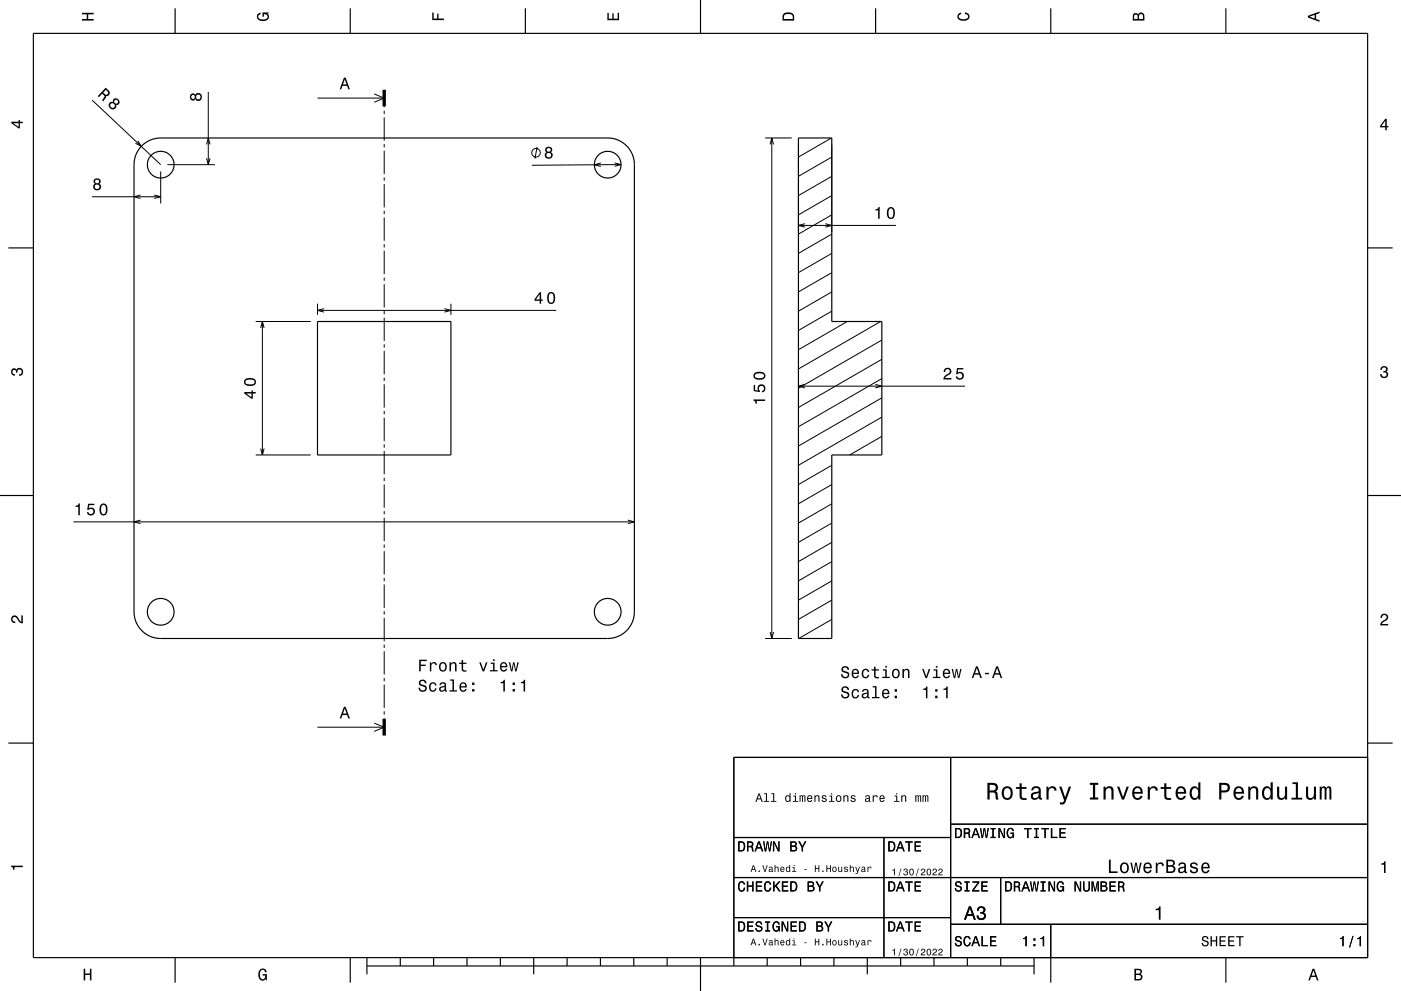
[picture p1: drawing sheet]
<svg xmlns="http://www.w3.org/2000/svg" width="420mm" height="297mm" viewBox="0 0 420 297" stroke-linecap="round" stroke-linejoin="round" font-family="sans-serif">
<g fill="none" stroke="#000" stroke-width=".3">
<path d="M27.6 30l20.6 19.4M62.4 27.5v21.9M95.2 29.4h20M112.2 28.2l3 1.2-3 1.2M115.2 31.9v.3M115.2 33.2v1M115.2 35.2v7M27.6 59h20.6M41.3 42.2l1.1 1.7-1.8-1M42.1 58.4l-1.9 .6 1.9 .5M46.2 58.4l2 .6-2 .5M48.2 51.4v9.6"/>
<path d="M50.2 49.4h14.2M61.9 47.4l.5 2 .6-2M61.9 43.3l.5-1.9 .6 1.9M115.2 43.2v1M115.2 45.2v7M115.2 53.2v1M115.2 55.2v7M161 44l-.6 3.5M180.1 48.9l-1.9 .5 1.9 .5M184.2 48.8l2 .5-1.9 .6M186.2 49.3l-26.8 .2M229.4 41.4h8"/>
<path d="M230.9 43.3l.5-1.9 .5 1.9M231.4 41.4v150M239.4 43.4v26.2M249.3 41.4l-9.9 5.7M249.4 58.6l-10 5.8M249.4 52.8l-10 5.8M249.4 47.1l-10 5.7M249.4 43.4v26.2M115.2 63.2v1M115.2 65.2v7M115.2 73.2v1M115.2 75.2v7"/>
<path d="M239.4 67.6h29.2M241.3 67l-1.9 .6 1.9 .5M247.4 67l2 .6-2 .5M249.4 75.9l-10 5.8M249.4 70.2l-10 5.7M249.4 64.4l-10 5.8M76.7 96.4h16.5M78.1 98.3l.6-1.9 .5 1.9M78.7 96.4v40M95.2 91v3.4M95.2 93h71.5M97.1 92.5l-1.9 .5 1.9 .5"/>
<path d="M115.2 83.2v1M115.2 85.2v7M115.2 93.2v1M115.2 95.2v7M133.2 92.5l2 .5-2 .5M135.2 91v3.4M249.4 93.3l-10 5.7M249.4 87.5l-10 5.8M249.4 81.7l-10 5.8M254 96.4l-14.6 8.4M264 96.4l-24.6 14.2M115.2 103.2v1"/>
<path d="M115.2 105.2v7M115.2 113.2v1M115.2 115.2v7M239.4 115.7h49.9M241.3 115.2l-1.9 .5 1.9 .5M262.4 115.2l2 .5-2 .5M264.4 119.2l-25 14.5M264.4 113.5l-25 14.4M264.4 107.7l-25 14.4M264.4 101.9l-25 14.5M76.7 136.4h16.5M78.1 134.4l.6 2 .5-2"/>
<path d="M115.2 123.2v1M115.2 125.2v7M115.2 133.2v1M115.2 135.2v7M249.4 139.4l-10 5.8M264.4 130.8l-9.7 5.6M264.4 125l-25 14.4M22 156.4h168.2M42.1 155.9l-1.9 .5 1.9 .5M115.2 143.2v1M115.2 145.2v7M115.2 153.2v1"/>
<path d="M115.2 155.2v7M188.2 155.9l2 .5-2 .5M249.4 156.8l-10 5.7M249.4 151l-10 5.8M249.4 145.2l-10 5.8M115.2 163.2v1M115.2 165.2v7M115.2 173.2v1M115.2 175.2v7M249.4 179.9l-10 5.7M249.4 174.1l-10 5.8M249.4 168.3l-10 5.8"/>
<path d="M249.4 162.5l-10 5.8M115.2 183.2v1M115.2 185.2v7M115.2 193.2v1M115.2 195.2v7M229.4 191.4h8M230.9 189.4l.5 2 .5-2M249.4 185.6l-9.9 5.8M95.2 217.9h20M112.2 216.7l3 1.2-3 1.3M115.2 203.2v1M115.2 205.2v7"/>
<path d="M115.2 213.2v1M115.2 215.2v.2"/>
<circle cx="160.7" cy="45.8" r="1.28"/>
</g>
<g fill="none" stroke="#000" stroke-width=".35">
<path d="M10 10h400v277h-400zM52.5 2.5v7.5M105 2.5v7.5M157.5 2.5v7.5M210 0v10M262.5 2.5v7.5M315 2.5v7.5M367.5 2.5v7.5M42.5 43.7a8 8 0 0 1 5.7-2.3h134a8 8 0 0 1 8 8v134a8 8 0 0 1-8 8h-134a8 8 0 0 1-8-8v-134a8 8 0 0 1 2.3-5.7zM239.4 41.4h10v55h15v40h-15v55h-10zM2.5 74.3h7.5M410 74.3h7.5"/>
<path d="M95.2 96.4h40v40h-40zM0 148.5h10M410 148.5h10M2.5 222.7h7.5M285 227v60M410 222.7h7.5M410 227h-190v62.5M220 251h65M265 251v36M285 247h125M220 275h65M220 263h190"/>
<path d="M285 277h125M300 263v14M315 277v17.5M52.5 287v7.5M105 287v7.5M110 289.5h200M110 287v5M120 287v2.5M130 287v2.5M140 287v2.5M150 287v2.5M160 287v5"/>
<path d="M170 287v2.5M180 287v2.5M190 287v2.5M200 287v2.5M210 287v10M230 287v2.5M240 287v2.5M250 287v2.5M260 287v5M270 287v2.5M280 287v2.5M290 287v2.5"/>
<path d="M300 287v2.5M310 287v5M367.5 287v7.5"/>
<circle cx="48.2" cy="49.4" r="4"/>
<circle cx="182.2" cy="49.4" r="4"/>
<circle cx="48.2" cy="183.4" r="4"/>
<circle cx="182.2" cy="183.4" r="4"/>
</g>
<path d="M115.2 26.9v5M115.2 215.4v5" fill="none" stroke="#000" stroke-width="1" stroke-linecap="butt"/>
<g fill="#000">
<path d="M24.6 3.8h3.5v.5h-1.7v1.4h1.7v.5h-3.5v-.5h1.4v-1.4h-1.4z" fill-rule="evenodd"/>
<path d="M77.3 4.2l.8-.4v.5l-.3 .1a.68 .68 0 0 0-.4 .6 .68 .68 0 0 0 .4 .6 1.68 1.68 0 0 0 2.4-.6 .93 .93 0 0 0-1.1-.8v.8h-.4v-1.3h1.9v.3l-.5 .1 .4 .4a1.19 1.19 0 0 1-.9 1.7 1.9 1.9 0 0 1-2.6-1.3z" fill-rule="evenodd"/>
<path d="M129.6 3.8h.4v1.8h1.1v-1.5h.4v1.5h1.6v.4h-3.5z" fill-rule="evenodd"/>
<path d="M182.1 3.9h.4v1.7h1.1v-1.6h.4v1.6h1.2v-1.8h.4v2.3h-3.5z" fill-rule="evenodd"/>
<path d="M235 4a2.21 2.21 0 0 0-.4 2.2h3.5v-1.2a1.92 1.92 0 0 0-3.1-1zM235.3 4.4l.4-.2a1.45 1.45 0 0 1 2 .8v.7h-2.7l.1-1z" fill-rule="evenodd"/>
<path d="M287.3 4.2l.8-.4v.4l-.3 .1a.66 .66 0 0 0-.4 .6 .66 .66 0 0 0 .4 .6 1.69 1.69 0 0 0 2.5-.5 .9 .9 0 0 0-1-.8v-.5a1.24 1.24 0 0 1 1.4 1.1 1.24 1.24 0 0 1-1.1 1.4 1.93 1.93 0 0 1-2.6-1.2z" fill-rule="evenodd"/>
<path d="M339.8 4.2l-.2 2h3.5v-1.4a.98 .98 0 0 0-.7-1 .98 .98 0 0 0-1.2 .6 .84 .84 0 0 0-1.4-.2zM340.1 4.5l.4-.1 .4 .1 .1 1.2h-1zM341.6 4.4l.4-.2a.58 .58 0 0 1 .7 .7v.8h-1.2z" fill-rule="evenodd"/>
<path d="M392.1 4.7v.6l3.5 1.2v-.4l-1-.4v-1.4l1-.4v-.4zM392.6 5l1.5-.5v1z" fill-rule="evenodd"/>
<path d="M3.4 36.5v.4l2.1 1.6h.5v-1.6h.8v-.4h-.8v-.5h-.4v.5zM4 36.9h1.6v1.1z" fill-rule="evenodd"/>
<path d="M31.7 26.3l-2.4 2.5 .3 .3 1-1 .4 .3 .3 .7-.7 1 .4 .3 .8-1.2-.1-.4a.97 .97 0 0 0 1.1-.5 .97 .97 0 0 0-.3-1.2zM31.7 26.9l.4 .4a.6 .6 0 0 1 .2 .9 .6 .6 0 0 1-1-.1l-.4-.3z" fill-rule="evenodd"/>
<path d="M32.9 30.8a1.17 1.17 0 0 0 .4 2 1.17 1.17 0 0 0 1.5-1.4 .95 .95 0 0 0 1.1-.8 .95 .95 0 0 0-.8-1.1 .84 .84 0 0 0-1 .1 .84 .84 0 0 0-.2 1l-.6-.1zM33 31.6a.71 .71 0 0 1 1.4 0 .71 .71 0 0 1-1.4 0zM34.2 30.5a.6 .6 0 0 1 1.2 0 .6 .6 0 0 1-1.2 0z" fill-rule="evenodd"/>
<path d="M57.2 28.3a1 1 0 0 0-.1 1.5 1 1 0 0 0 1.5-.1 1.09 1.09 0 0 0 1.6 .2 1.09 1.09 0 0 0 0-1.7 1.09 1.09 0 0 0-1.6 .2l-.8-.4zM58.8 29.1a.71 .71 0 0 1 1.4 0 .71 .71 0 0 1-1.4 0zM57.3 29.1a.6 .6 0 0 1 1.2 0 .6 .6 0 0 1-1.2 0z" fill-rule="evenodd"/>
<path d="M103.1 23.3l-1.3 3.5h.5l.4-1.1h1.4l.3 1.1h.5l-1.3-3.5zM103.4 23.8l.5 1.5h-1.1z" fill-rule="evenodd"/>
<path d="M415.3 35.6l-1.6 2.1v.5h1.6v.8h.4v-.8h.5v-.4h-.5v-2.2zM415.3 36.2v1.6h-1.1z" fill-rule="evenodd"/>
<path d="M28.3 53.7l-.2 .3a.8 .8 0 0 0 .4 1.1 1.09 1.09 0 0 0-.2 1.6 1.09 1.09 0 0 0 1.6 0 1.09 1.09 0 0 0-.2-1.6 .95 .95 0 0 0 .3-1.4 .95 .95 0 0 0-1.3-.2zM28.4 56a.71 .71 0 0 1 1.4 0 .71 .71 0 0 1-1.4 0zM28.5 54.4a.6 .6 0 0 1 1.2 0 .6 .6 0 0 1-1.2 0z" fill-rule="evenodd"/>
<path d="M163.7 44.2l-.2 .3a.8 .8 0 0 0 .4 1.1 1.09 1.09 0 0 0-.2 1.6 1.09 1.09 0 0 0 1.6 0 1.09 1.09 0 0 0-.2-1.6 .95 .95 0 0 0 .3-1.4 .95 .95 0 0 0-1.4-.2zM163.8 46.5a.71 .71 0 0 1 1.4 0 .71 .71 0 0 1-1.4 0zM163.9 44.9a.6 .6 0 0 1 1.2 0 .6 .6 0 0 1-1.2 0z" fill-rule="evenodd"/>
<path d="M262.4 62.7v.4h.9v2.5h.4v-3.6h-.3a.77 .77 0 0 1-1 .7zM266.2 62.5a2.02 2.02 0 0 0 .9 3.2 2.03 2.03 0 0 0 .9-3.2 1.1 1.1 0 0 0-1.8 0zM266.7 62.5h.7a2.37 2.37 0 0 1 0 2.7h-.7a2.38 2.38 0 0 1 0-2.7z" fill-rule="evenodd"/>
<path d="M161.8 87.6l-1.6 2.1v.5h1.6v.8h.4v-.8h.5v-.5h-.5v-2.1zM161.8 88.2v1.5h-1.1zM164.3 88a2.02 2.02 0 0 0 .9 3.1 2.03 2.03 0 0 0 .9-3.1 1.1 1.1 0 0 0-1.8 0zM164.9 88h.7a2.37 2.37 0 0 1 0 2.6h-.7a2.38 2.38 0 0 1 0-2.6z" fill-rule="evenodd"/>
<path d="M3.6 110.6a.86 .86 0 0 1 1.4 .2 1.12 1.12 0 0 1 1.5-.4 1.12 1.12 0 0 1 .3 1.6l-.5 .6-.6 .1v-.5a.72 .72 0 0 0 .9-.6 .72 .72 0 0 0-.8-.8 .72 .72 0 0 0-.6 .9h-.4a.62 .62 0 0 0-.4-.8 .62 .62 0 0 0-.8 .5 .62 .62 0 0 0 .5 .7h.4l-.1 .5a1.17 1.17 0 0 1-1-.7 1.17 1.17 0 0 1 .2-1.3z" fill-rule="evenodd"/>
<path d="M73.2 117.5v.4l2.1 1.6h.5v-1.6h.9v-.4h-.9v-.5h-.4v.5zM73.8 117.9h1.6v1.2zM73.6 113.6a1.13 1.13 0 0 0-.4 1.2 1.13 1.13 0 0 0 1 .8 1.9 1.9 0 0 0 2.6-1.1 2.03 2.03 0 0 0-3.2-.9zM73.6 114.2a2.37 2.37 0 0 1 2.7 0v.6a2.37 2.37 0 0 1-2.7 0z" fill-rule="evenodd"/>
<path d="M283.2 110.5l-.3 1h.5a.7 .7 0 0 1 .5-.9 .7 .7 0 0 1 .8 .5 .7 .7 0 0 1-.5 .9l-.3 .2a1.63 1.63 0 0 0-1.1 1.5h2.4v-.4h-1.9l.9-.8a1.17 1.17 0 0 0 .9-1.7 1.17 1.17 0 0 0-1.9-.3zM286.9 110.3l-.3 1.9h.4a.8 .8 0 0 1 1.3-.3 .8 .8 0 0 1-.1 1.3 .8 .8 0 0 1-1.2-.4h-.5a1.21 1.21 0 0 0 1.5 1.1 1.21 1.21 0 0 0 .9-1.7 1.21 1.21 0 0 0-1.8-.5l.1-1h1.6v-.4z" fill-rule="evenodd"/>
<path d="M414.1 110a1.01 1.01 0 0 1 1.5-.2 1.01 1.01 0 0 1 0 1.6 1.12 1.12 0 0 1 .4 1.5 1.12 1.12 0 0 1-1.6 .3l-.6-.5-.1-.6h.5a.72 .72 0 0 0 .7 .9 .72 .72 0 0 0 .7-.8 .72 .72 0 0 0-.9-.6v-.4a.62 .62 0 0 0 .8-.4 .62 .62 0 0 0-.5-.8 .62 .62 0 0 0-.7 .5v.4h-.5z" fill-rule="evenodd"/>
<path d="M225.9 119.7v.4a.77 .77 0 0 1 .6 .9h.4v-.8h2.5v-.5zM226 115.4v1.8l1.8 .3v-.4a.8 .8 0 0 1-.2-1.2 .8 .8 0 0 1 1.2 0 .8 .8 0 0 1-.3 1.2v.5a1.21 1.21 0 0 0 1-1.5 1.21 1.21 0 0 0-1.6-.8 1.21 1.21 0 0 0-.6 1.7l-.9-.1v-1.5zM226.3 111.7a1.13 1.13 0 0 0-.4 1.2 1.13 1.13 0 0 0 1 .9 1.9 1.9 0 0 0 2.6-1.2 2.04 2.04 0 0 0-3.2-.9zM226.4 112.3a2.38 2.38 0 0 1 2.6 0v.7a2.38 2.38 0 0 1-2.6 0z" fill-rule="evenodd"/>
<path d="M22.6 151.5v.4h.9v2.5h.4v-3.5h-.3a.77 .77 0 0 1-1 .6zM26.4 151l-.3 1.8h.4a.8 .8 0 0 1 1.3-.2 .8 .8 0 0 1-.1 1.3 .8 .8 0 0 1-1.2-.4h-.5a1.21 1.21 0 0 0 1.5 1 1.21 1.21 0 0 0 .9-1.6 1.21 1.21 0 0 0-1.8-.6l.2-.9h1.5v-.4zM30.1 151.3a2.02 2.02 0 0 0 .9 3.2 2.03 2.03 0 0 0 .9-3.2 1.11 1.11 0 0 0-1.8 0zM30.7 151.4h.7a2.37 2.37 0 0 1 0 2.6h-.7a2.37 2.37 0 0 1 0-2.6z" fill-rule="evenodd"/>
<path d="M3.6 184.7a1.22 1.22 0 0 1 2 .8l.8 .8v-1.9h.4v2.4a2.76 2.76 0 0 1-2-1.8 .69 .69 0 0 0-1.1 .5 .69 .69 0 0 0 .9 .8v.4a1.19 1.19 0 0 1-1.2-.6 1.19 1.19 0 0 1 .2-1.4z" fill-rule="evenodd"/>
<path d="M414.2 184.2a1.18 1.18 0 0 1 1.9 .3 1.18 1.18 0 0 1-1 1.7l-.8 .8h1.9v.4h-2.4a2.76 2.76 0 0 1 1.8-2 .69 .69 0 0 0-.5-1.1 .69 .69 0 0 0-.8 .9h-.4z" fill-rule="evenodd"/>
<path d="M103.1 211.8l-1.3 3.5h.5l.4-1h1.4l.3 1h.5l-1.3-3.5zM103.4 212.3l.5 1.6h-1.1z" fill-rule="evenodd"/>
<path d="M125.7 197.7v3.5h.4v-1.6h1.5v-.4h-1.5v-1.1h1.8v-.4zM128.9 198.5v2.7h.4v-1.5a.66 .66 0 0 1 .4-.8 .66 .66 0 0 1 .8 .2v.2h.5a.9 .9 0 0 0-.7-.9 .9 .9 0 0 0-1 .5v-.4zM131.9 198.8a1.45 1.45 0 0 0-.2 1.7 1.45 1.45 0 0 0 1.6 .7 1.45 1.45 0 0 0 .6-1.8 1.45 1.45 0 0 0-1.6-.9zM132.2 199.1a.67 .67 0 0 1 .7-.3 .67 .67 0 0 1 .5 .6 .93 .93 0 0 1 .1 1.1 .93 .93 0 0 1-1 .3 1.37 1.37 0 0 1-.3-1.7zM134.8 198.5v2.7h.4v-1.6a.63 .63 0 0 1 .4-.7 .63 .63 0 0 1 .8 .3v2h.5v-1.8a.89 .89 0 0 0-.7-1 .89 .89 0 0 0-1 .5v-.4zM138.4 197.8v.8h-.8v.4h.8v1.8a1.05 1.05 0 0 0 1.5 .5v-.4a.68 .68 0 0 1-1-.4l-.1-1.5h1.1v-.4h-1.1v-.8zM143.7 198.5l1 2.7h.5l.9-2.7h-.4l-.8 2.2-.8-2.2zM147.1 198.6v.4h.7v1.8h-.9v.4h2.3v-.4h-.9v-2.2zM147.8 197.6v.5h.5v-.5zM150.2 198.8a1.45 1.45 0 0 0-.3 1.6 1.45 1.45 0 0 0 1.5 .8l.7-.8h-.5l-.6 .5a.76 .76 0 0 1-.7-.9h1.8a1.16 1.16 0 0 0-.5-1.4 1.16 1.16 0 0 0-1.4 .2zM150.5 199l.2-.1a.67 .67 0 0 1 .7 0 .67 .67 0 0 1 .2 .7h-1.3zM152.5 198.5l.7 2.7h.4l.4-2.3 .4 2.3h.4l.7-2.7h-.4l-.5 2.3-.4-2.3h-.4l-.4 2.3-.4-2.3z" fill-rule="evenodd"/>
<path d="M125.9 204a.96 .96 0 0 0-.3 1 .96 .96 0 0 0 .9 .6l.4 .2a.64 .64 0 0 1 .5 .9 .64 .64 0 0 1-1 .2l-.5-.8h-.5a1.21 1.21 0 0 0 1.5 1.3 1.21 1.21 0 0 0 .8-1.8l-1.2-.4a.62 .62 0 0 1-.2-1.1 .62 .62 0 0 1 1 .4l.1 .3h.5a1.19 1.19 0 0 0-.8-1.1 1.19 1.19 0 0 0-1.2 .3zM128.9 204.8a1.45 1.45 0 0 0-.2 1.7 1.45 1.45 0 0 0 1.5 .8l.6-.6 .1-.4h-.5l-.4 .6a1.02 1.02 0 0 1-.9-1 1.02 1.02 0 0 1 .9-1l.4 .5h.5a1.09 1.09 0 0 0-.8-.9 1.09 1.09 0 0 0-1.2 .3zM132 204.7l-.2 .6h.4a.55 .55 0 0 1 .6-.5 .55 .55 0 0 1 .4 .8h-.2a.91 .91 0 0 0-1.3 .6 .91 .91 0 0 0 .7 1.1l.9-.4 .1 .3 .6 .1v-.4h-.2l-.1-1.6a1.02 1.02 0 0 0-1.7-.6zM132.2 206.2l1.1-.3a.77 .77 0 0 1-.2 .9 .77 .77 0 0 1-.9 0zM134.9 203.6v.4h.7v2.9h-.9v.4h2.3v-.4h-.9v-3.3zM138 204.8a1.45 1.45 0 0 0-.2 1.7 1.45 1.45 0 0 0 1.4 .8l.7-.8h-.4l-.6 .5a.76 .76 0 0 1-.7-1h1.8a1.16 1.16 0 0 0-.5-1.3 1.16 1.16 0 0 0-1.5 .1zM138.4 205.1l.2-.2a.67 .67 0 0 1 .7 .1 .67 .67 0 0 1 .2 .7h-1.3zM141.5 206.5v.8h.7v-.8zM141.5 204.5v.8h.7v-.8z" fill-rule="evenodd"/>
<path d="M150.1 204.4v.4h.8v2.5h.5v-3.6h-.4a.77 .77 0 0 1-.9 .7zM153.7 206.5v.8h.7v-.8zM153.7 204.5v.8h.7v-.8zM156.2 204.4v.4h.8v2.5h.4v-3.6h-.3a.77 .77 0 0 1-.9 .7z" fill-rule="evenodd"/>
<path d="M252.5 199.9a1.09 1.09 0 0 0-.1 1.3 1.09 1.09 0 0 0 1.2 .5 .64 .64 0 0 1 .5 .9 .64 .64 0 0 1-1 .2l-.5-.7h-.5a1.21 1.21 0 0 0 1.5 1.2 1.21 1.21 0 0 0 .7-1.8l-.8-.3a.71 .71 0 0 1-.8-.6 .7 .7 0 0 1 .8-.6 .7 .7 0 0 1 .6 .8l.4-.1a1.19 1.19 0 0 0-.7-1 1.19 1.19 0 0 0-1.3 .2zM255.6 200.8a1.45 1.45 0 0 0-.3 1.6 1.45 1.45 0 0 0 1.5 .8l.7-.8h-.4l-.6 .5a.76 .76 0 0 1-.7-.9h1.7a1.16 1.16 0 0 0-.5-1.4 1.16 1.16 0 0 0-1.4 .2zM256 201l.2-.1a.66 .66 0 0 1 .7 0 .66 .66 0 0 1 .2 .7h-1.3zM258.6 200.8a1.45 1.45 0 0 0-.2 1.7 1.45 1.45 0 0 0 1.5 .7l.6-.5 .1-.5h-.4l-.5 .7a1.01 1.01 0 0 1-.9-1.1 1.01 1.01 0 0 1 1-1l.3 .6h.5a1.09 1.09 0 0 0-.8-1 1.09 1.09 0 0 0-1.2 .4zM262 199.8v.8h-.7v.4h.7l.1 1.8a1.05 1.05 0 0 0 1.4 .5v-.4a.68 .68 0 0 1-1-.4v-1.5h1v-.4h-1v-.8zM264.7 200.6v.4h.7v1.8h-.9v.4h2.3v-.4h-1v-2.2zM265.4 199.6v.5h.5v-.5zM267.7 200.8a1.45 1.45 0 0 0-.2 1.7 1.45 1.45 0 0 0 1.5 .7 1.45 1.45 0 0 0 .7-1.8 1.45 1.45 0 0 0-1.6-.9zM268 201.1a.67 .67 0 0 1 .7-.3 .67 .67 0 0 1 .5 .6 .93 .93 0 0 1 0 1.1 .93 .93 0 0 1-.9 .3 1.37 1.37 0 0 1-.3-1.7zM270.6 200.5v2.7h.4v-1.6a.63 .63 0 0 1 .4-.7 .63 .63 0 0 1 .8 .3v2h.5v-1.8a.89 .89 0 0 0-.7-1 .89 .89 0 0 0-1 .5v-.4zM276.4 200.5l1 2.7h.5l1-2.7h-.5l-.7 2.2-.8-2.2zM279.9 200.6v.4h.7v1.8h-.9v.4h2.2v-.4h-.9v-2.2zM280.6 199.6v.5h.4v-.5zM282.9 200.8a1.45 1.45 0 0 0-.2 1.6 1.45 1.45 0 0 0 1.4 .8l.7-.8h-.4l-.6 .5a.76 .76 0 0 1-.7-.9h1.8a1.17 1.17 0 0 0-.5-1.4 1.17 1.17 0 0 0-1.5 .2zM283.3 201l.2-.1a.67 .67 0 0 1 .7 0 .67 .67 0 0 1 .2 .7h-1.3zM285.3 200.5l.6 2.7h.5l.4-2.3 .4 2.3h.4l.7-2.7h-.5l-.4 2.3-.4-2.3h-.4l-.4 2.3-.5-2.3zM292.6 199.7l-1.3 3.5h.5l.3-1h1.4l.4 1h.5l-1.3-3.5zM292.8 200.2l.6 1.6h-1.1zM295.3 201.7v.4h1.2v-.4zM298.7 199.7l-1.3 3.5h.5l.3-1h1.4l.4 1h.5l-1.3-3.5zM298.9 200.2l.6 1.6h-1.1z" fill-rule="evenodd"/>
<path d="M252.5 206a1.09 1.09 0 0 0-.1 1.3 1.09 1.09 0 0 0 1.2 .5 .64 .64 0 0 1 .5 .9 .64 .64 0 0 1-1 .2l-.5-.8h-.5a1.21 1.21 0 0 0 1.5 1.3 1.21 1.21 0 0 0 .7-1.8l-1.1-.4a.62 .62 0 0 1-.2-1.1 .62 .62 0 0 1 1 .4l.1 .3h.4a1.19 1.19 0 0 0-.7-1.1 1.19 1.19 0 0 0-1.3 .3zM255.6 206.8a1.45 1.45 0 0 0-.2 1.7 1.45 1.45 0 0 0 1.5 .8l.5-.6 .1-.4h-.4l-.4 .6a1.01 1.01 0 0 1-1-1 1.01 1.01 0 0 1 1-1l.4 .5h.4a1.09 1.09 0 0 0-.7-.9 1.09 1.09 0 0 0-1.2 .3zM258.7 206.7l-.3 .6h.4a.55 .55 0 0 1 .7-.5 .55 .55 0 0 1 .4 .8h-.2a.91 .91 0 0 0-1.3 .6 .91 .91 0 0 0 .7 1.1l.9-.4 .1 .3 .6 .1v-.4h-.3v-1.6a1.02 1.02 0 0 0-1.7-.6zM258.9 208.2l1.1-.3a.77 .77 0 0 1-.2 .9 .77 .77 0 0 1-.9 0zM261.6 205.6v.4h.7v2.9h-.9v.4h2.3v-.4h-.9v-3.3zM264.7 206.8a1.46 1.46 0 0 0-.2 1.7 1.46 1.46 0 0 0 1.4 .8l.7-.8h-.4l-.6 .5a.76 .76 0 0 1-.7-1h1.7a1.17 1.17 0 0 0-.4-1.3 1.17 1.17 0 0 0-1.5 .1zM265.1 207.1l.2-.2a.66 .66 0 0 1 .7 .1 .66 .66 0 0 1 .2 .7h-1.3zM268.2 208.5v.8h.7v-.8zM268.2 206.5v.8h.7v-.8z" fill-rule="evenodd"/>
<path d="M276.8 206.4v.4h.8v2.5h.4v-3.6h-.3a.77 .77 0 0 1-.9 .7zM280.4 208.5v.8h.7v-.8zM280.4 206.5v.8h.7v-.8zM282.8 206.4v.4h.9v2.5h.4v-3.6h-.3a.77 .77 0 0 1-1 .7z" fill-rule="evenodd"/>
<path d="M296 234.6v5h.7v-2.1a1.55 1.55 0 0 1 1.7 .4l.2 1.7h.8l-.4-2.1-.5-.3a1.38 1.38 0 0 0 .6-1.6 1.38 1.38 0 0 0-1.4-1zM296.7 235.2a1.55 1.55 0 0 1 1.7 .5 .86 .86 0 0 1 0 .9 .86 .86 0 0 1-.9 .3h-.8zM300.7 236.2a2.18 2.18 0 0 0 1.3 3.6 2.12 2.12 0 0 0 1.6-2.1 2.12 2.12 0 0 0-1.6-2.1l-.7 .2zM301.2 236.6a.96 .96 0 0 1 1-.4 .96 .96 0 0 1 .7 .8 1.59 1.59 0 0 1-.9 2.2 1.67 1.67 0 0 1-.8-2.6zM305.7 234.7v1.2h-1.1v.5h1.1v2.6a1.49 1.49 0 0 0 2 .7v-.5a.98 .98 0 0 1-1.4-.5v-2.3h1.4v-.5h-1.4v-1.2zM309.6 235.9l-.4 1h.5a.79 .79 0 0 1 1-.8 .79 .79 0 0 1 .5 1.1l-.2 .1a1.43 1.43 0 0 0-1.5 .3 1.43 1.43 0 0 0-.4 1.5 1.33 1.33 0 0 0 2.3 0l.2 .5h.8v-.5h-.4v-2.3a1.45 1.45 0 0 0-1-1.2 1.45 1.45 0 0 0-1.4 .3zM309.8 238.1l1.6-.4a1.1 1.1 0 0 1-.3 1.2 1.1 1.1 0 0 1-1.3 .1l-.1-.5zM313.7 235.8v3.8h.7v-2.2a.95 .95 0 0 1 .5-1.1 .95 .95 0 0 1 1.2 .3v.4h.6a1.28 1.28 0 0 0-.9-1.4 1.28 1.28 0 0 0-1.5 .8v-.6zM317.5 235.8l1.5 4-.3 .6h-1v.7a1.27 1.27 0 0 0 1.8-1l1.6-4.3h-.7l-1.1 3.1-1.1-3.1zM326.7 234.6v.6h1v3.8h-1v.6h2.5v-.6h-.9v-3.8h.9v-.6zM330.8 235.8v3.8h.7v-2.2a.91 .91 0 0 1 .5-1.1 .91 .91 0 0 1 1.2 .5v2.8h.6v-2.5a1.27 1.27 0 0 0-.8-1.4 1.27 1.27 0 0 0-1.6 .6v-.5zM334.9 235.8l1.4 3.8h.7l1.4-3.8h-.6l-1.1 3.1-1.1-3.1zM339.8 236.2a2.2 2.2 0 0 0 1.2 3.6 1.51 1.51 0 0 0 1.5-1.3h-.6l-.3 .5-.5 .2a1.08 1.08 0 0 1-1-1.3h2.5a1.66 1.66 0 0 0-.7-2 1.66 1.66 0 0 0-2.1 .3zM340.3 236.5a.94 .94 0 0 1 1.2-.2 .94 .94 0 0 1 .4 1h-1.8zM344.1 235.8v3.8h.6v-2.2a.95 .95 0 0 1 .5-1.1 .95 .95 0 0 1 1.2 .3l.1 .4h.6a1.28 1.28 0 0 0-1-1.4 1.28 1.28 0 0 0-1.4 .8v-.6zM349 234.7v1.2h-1.1v.5h1.1l.1 2.6a1.49 1.49 0 0 0 2 .7v-.5a.97 .97 0 0 1-1.4-.5v-2.3h1.4v-.5h-1.4v-1.2zM352.8 236.2a2.2 2.2 0 0 0 1.2 3.6 1.51 1.51 0 0 0 1.5-1.3h-.6l-.3 .5-.5 .2a1.08 1.08 0 0 1-1-1.3h2.5a1.67 1.67 0 0 0-.7-2 1.67 1.67 0 0 0-2.1 .3zM353.3 236.5a.94 .94 0 0 1 1.2-.2 .94 .94 0 0 1 .5 1h-1.9zM357 236.2a2.25 2.25 0 0 0 1.1 3.6l.7-.2 .4-.6v.6h.7v-5.2h-.7v1.9a1.27 1.27 0 0 0-2.2-.1zM357.5 236.6a.88 .88 0 0 1 1-.4 .88 .88 0 0 1 .6 .8 1.6 1.6 0 0 1-.9 2.2 1.7 1.7 0 0 1-.7-2.6zM365.5 234.6v5h.7v-2.1a1.92 1.92 0 0 0 2.5-1.4 1.33 1.33 0 0 0-1.5-1.5zM366.2 235.2a1.6 1.6 0 0 1 1.8 .5 .86 .86 0 0 1-.1 .9 .86 .86 0 0 1-.9 .3h-.8zM370.2 236.2a2.2 2.2 0 0 0 1.1 3.6 1.51 1.51 0 0 0 1.6-1.3h-.6l-.4 .5-.5 .2a1.08 1.08 0 0 1-1-1.3h2.6a1.66 1.66 0 0 0-.7-2 1.66 1.66 0 0 0-2.1 .3zM370.7 236.5a.94 .94 0 0 1 1.1-.2 .94 .94 0 0 1 .5 1h-1.9zM374.2 235.8v3.8h.6v-2.2a.91 .91 0 0 1 .6-1.1 .91 .91 0 0 1 1.1 .5l.1 2.8h.6v-2.5a1.27 1.27 0 0 0-.9-1.4 1.27 1.27 0 0 0-1.5 .6v-.5zM378.7 236.2a2.25 2.25 0 0 0 1.1 3.6l.6-.2 .5-.6v.6h.7v-5.2h-.7v1.9a1.27 1.27 0 0 0-2.2-.1zM379.2 236.6a.89 .89 0 0 1 1-.4 .89 .89 0 0 1 .6 .8 1.59 1.59 0 0 1-.9 2.2 1.7 1.7 0 0 1-.7-2.6zM382.9 235.8v2.5a1.27 1.27 0 0 0 .8 1.4 1.27 1.27 0 0 0 1.6-.7v.6h.6v-3.8h-.7v2.2a.92 .92 0 0 1-.5 1.1 .92 .92 0 0 1-1.2-.4v-2.9zM387.5 234.4v.6h1v4.1h-1.3v.5h3.2v-.5h-1.3v-4.7zM391.5 235.8v2.5a1.27 1.27 0 0 0 .9 1.4 1.27 1.27 0 0 0 1.5-.7v.6h.6v-3.8h-.6v2.2a.92 .92 0 0 1-.6 1.1 .92 .92 0 0 1-1.1-.4v-2.9zM395.6 235.8v3.8h.6v-2.6a.71 .71 0 0 1 .5-.9l.4 .5v3h.6v-2.9l.5-.6 .3 .2 .1 .6v2.7h.5v-2.7a.99 .99 0 0 0-.7-1.3l-.8 .6-.3-.4-.4-.2-.7 .6v-.4z" fill-rule="evenodd"/>
<path d="M3.3 259.4h3.5v.5h-2.5v.8h-.3a.77 .77 0 0 0-.7-.9z" fill-rule="evenodd"/>
<path d="M221.3 252.2v3h1a1.65 1.65 0 0 0 .8-2.7 1.89 1.89 0 0 0-1.8-.3zM221.7 252.5a1.18 1.18 0 0 1 1.4 .9 1.18 1.18 0 0 1-.8 1.4h-.6zM223.9 252.2v3h.4v-1.3l.9 .1 .3 1.2h.4l-.2-1.3-.2-.2a.83 .83 0 0 0 .3-1 .83 .83 0 0 0-.9-.5zM224.3 252.5h.5a.51 .51 0 0 1 .6 .5 .51 .51 0 0 1-.6 .5h-.5zM227.3 252.2l-1.1 3h.4l.3-.9h1.2l.3 .9h.4l-1.1-3zM227.5 252.6l.5 1.3h-1zM228.8 252.2l.5 3h.4l.4-2.6 .4 2.6h.4l.5-3h-.3l-.4 2.5-.4-2.5h-.4l-.4 2.5-.4-2.5zM231.7 252.2v3h.4v-2.5l1.1 2.5h.5v-3h-.4v2.4l-1.1-2.4zM236.9 252.2v3h1.1a.84 .84 0 0 0 1-.7 .84 .84 0 0 0-.5-1l.4-.6a.74 .74 0 0 0-.9-.7zM237.3 252.5h.6a.45 .45 0 0 1 .6 .5 .45 .45 0 0 1-.6 .4h-.6zM237.3 253.8h.7a.52 .52 0 0 1 .6 .5 .52 .52 0 0 1-.6 .5h-.7zM239.3 252.2l1 1.8v1.2h.4v-1.3l1-1.7h-.4l-.8 1.4-.7-1.4z" fill-rule="evenodd"/>
<path d="M221.3 252.2v3h1a1.65 1.65 0 0 0 .8-2.7 1.89 1.89 0 0 0-1.8-.3zM221.7 252.5a1.18 1.18 0 0 1 1.4 .9 1.18 1.18 0 0 1-.8 1.4h-.6zM223.9 252.2v3h.4v-1.3l.9 .1 .3 1.2h.4l-.2-1.3-.2-.2a.83 .83 0 0 0 .3-1 .83 .83 0 0 0-.9-.5zM224.3 252.5h.5a.51 .51 0 0 1 .6 .5 .51 .51 0 0 1-.6 .5h-.5zM227.3 252.2l-1.1 3h.4l.3-.9h1.2l.3 .9h.4l-1.1-3zM227.5 252.6l.5 1.3h-1zM228.8 252.2l.5 3h.4l.4-2.6 .4 2.6h.4l.5-3h-.3l-.4 2.5-.4-2.5h-.4l-.4 2.5-.4-2.5zM231.7 252.2v3h.4v-2.5l1.1 2.5h.5v-3h-.4v2.4l-1.1-2.4zM236.9 252.2v3h1.1a.84 .84 0 0 0 1-.7 .84 .84 0 0 0-.5-1l.4-.6a.74 .74 0 0 0-.9-.7zM237.3 252.5h.6a.45 .45 0 0 1 .6 .5 .45 .45 0 0 1-.6 .4h-.6zM237.3 253.8h.7a.52 .52 0 0 1 .6 .5 .52 .52 0 0 1-.6 .5h-.7zM239.3 252.2l1 1.8v1.2h.4v-1.3l1-1.7h-.4l-.8 1.4-.7-1.4z" fill-rule="evenodd"/>
<path d="M227.4 237.8l-.9 2.5h.3l.3-.7h1l.2 .7h.4l-1-2.5zM227.6 238.2l.3 1.1h-.7zM229.1 237.7v.3h.5v2h-.6v.3h1.6v-.3h-.7v-2.3zM231.3 237.7v.3h.5v2h-.7v.3h1.6v-.3h-.6v-2.3zM235.6 238.6l-.2 .3a.91 .91 0 0 0 0 1.1 .91 .91 0 0 0 1 .3l.3-.3v.3h.3v-2.6h-.3v1l-.6-.4zM235.8 238.8l.2-.2a.7 .7 0 0 1 .7 .7 .7 .7 0 0 1-.7 .7l-.3-.3zM237.8 238.4v.3h.5v1.3h-.6v.3h1.6v-.3h-.7v-1.6zM238.3 237.7v.4h.3v-.4zM239.7 238.4v1.9h.3v-1.5l.3-.2 .1 1.7h.3v-1.5l.3-.2 .2 1.7h.3l-.2-1.9-.6 .2-.4-.3-.3 .3v-.2zM242.2 238.6a.98 .98 0 0 0-.2 1.3 .98 .98 0 0 0 1.2 .3l.3-.4-.9 .3-.3-.7 1.2-.1a.8 .8 0 0 0-.4-.9 .8 .8 0 0 0-.9 .2zM242.4 238.7l.5-.1 .3 .6h-.9zM244.2 238.4v1.9h.3v-1.4l.5-.3 .3 .3v1.4h.4v-1.3a.63 .63 0 0 0-.5-.7 .63 .63 0 0 0-.7 .4v-.3zM246.5 238.5l-.1 .4 .1 .3 1 .4a.43 .43 0 0 1-.4 .5 .43 .43 0 0 1-.5-.4h-.3a.71 .71 0 0 0 1 .7 .71 .71 0 0 0 .2-1.1l-.8-.3a.38 .38 0 0 1 .3-.5 .38 .38 0 0 1 .5 .4h.3l-.4-.5zM248.7 238.4v.3h.5v1.3h-.7v.3h1.6v-.3h-.6v-1.6zM249.1 237.7v.4h.4v-.4zM250.8 238.6a.98 .98 0 0 0-.1 1.4 .98 .98 0 0 0 1.3 .1 .98 .98 0 0 0 .2-1.4 .98 .98 0 0 0-1.4-.1zM251 238.8l.2-.2a.71 .71 0 0 1 .7 .7 .71 .71 0 0 1-.7 .8l-.3-.4zM252.8 238.4v1.9h.4v-1.4l.5-.3 .3 .3v1.4h.3v-1.3a.63 .63 0 0 0-.4-.7 .63 .63 0 0 0-.8 .4v-.3zM255.2 238.5l-.2 .4 .2 .3 .9 .4a.43 .43 0 0 1-.3 .5 .43 .43 0 0 1-.5-.4h-.3a.7 .7 0 0 0 .9 .7 .7 .7 0 0 0 .3-1.1l-.8-.3a.38 .38 0 0 1 .3-.5 .38 .38 0 0 1 .5 .4h.3l-.5-.5zM259.5 238.5l-.1 .4h.2a.39 .39 0 0 1 .5-.3 .39 .39 0 0 1 .3 .5 .73 .73 0 0 0-.9 .3 .73 .73 0 0 0 .1 .9l.9-.2 .1 .2h.4l-.2-1.4a.73 .73 0 0 0-1.3-.4zM259.7 239.6l.8-.3v.3a.42 .42 0 0 1-.5 .5 .42 .42 0 0 1-.4-.5zM261.6 238.4v1.9h.3l.2-1.6 .5-.1 .2 .4h.3a.64 .64 0 0 0-.5-.7 .64 .64 0 0 0-.7 .4v-.3zM263.8 238.6a.98 .98 0 0 0-.2 1.3 .98 .98 0 0 0 1.3 .3l.3-.4-.9 .3-.3-.7 1.2-.1a.8 .8 0 0 0-.4-.9 .8 .8 0 0 0-1 .2zM264.1 238.7l.5-.1 .3 .6h-.9zM268.2 238.4v.3h.5v1.3h-.7v.3h1.6v-.3h-.6v-1.6zM268.7 237.7v.4h.3v-.4zM270.2 238.4v1.9h.3v-1.4l.5-.3 .4 .3v1.4h.3v-1.3a.63 .63 0 0 0-.5-.7 .63 .63 0 0 0-.7 .4v-.3zM274.4 238.4v1.9h.3v-1.5l.3-.2 .1 1.7h.3v-1.5l.3-.2 .2 1.7h.2l-.1-1.9-.6 .2-.4-.3-.3 .3v-.2zM276.6 238.4v1.9h.3v-1.5l.2-.2 .2 1.7h.3v-1.5l.2-.2 .2 1.7h.3l-.2-1.9-.5 .2-.4-.3-.4 .3v-.2z" fill-rule="evenodd"/>
<path d="M266.3 252.2v3h1a1.65 1.65 0 0 0 .8-2.7 1.89 1.89 0 0 0-1.8-.3zM266.7 252.5a1.18 1.18 0 0 1 1.4 .9 1.18 1.18 0 0 1-.8 1.4h-.6zM269.7 252.2l-1.1 3h.4l.3-.9h1.2l.3 .9h.4l-1.1-3zM269.9 252.6l.5 1.3h-1zM271.4 252.2v.3h.9v2.7h.4v-2.7h.9v-.3zM274.2 252.2v3h1.9v-.4h-1.5v-1h1.3v-.4h-1.3v-.9h1.5v-.3z" fill-rule="evenodd"/>
<path d="M266.3 252.2v3h1a1.65 1.65 0 0 0 .8-2.7 1.89 1.89 0 0 0-1.8-.3zM266.7 252.5a1.18 1.18 0 0 1 1.4 .9 1.18 1.18 0 0 1-.8 1.4h-.6zM269.7 252.2l-1.1 3h.4l.3-.9h1.2l.3 .9h.4l-1.1-3zM269.9 252.6l.5 1.3h-1zM271.4 252.2v.3h.9v2.7h.4v-2.7h.9v-.3zM274.2 252.2v3h1.9v-.4h-1.5v-1h1.3v-.4h-1.3v-.9h1.5v-.3z" fill-rule="evenodd"/>
<path d="M286.3 248.2v3h1a1.64 1.64 0 0 0 .8-2.7 1.89 1.89 0 0 0-1.8-.3zM286.7 248.5a1.18 1.18 0 0 1 1.4 .9 1.18 1.18 0 0 1-.8 1.4h-.6zM288.9 248.2v3h.4v-1.3l.9 .1 .3 1.2h.4l-.2-1.3-.2-.2a.83 .83 0 0 0 .3-1 .83 .83 0 0 0-.9-.5zM289.3 248.5h.5a.51 .51 0 0 1 .6 .5 .51 .51 0 0 1-.6 .5h-.5zM292.3 248.2l-1.1 3h.4l.3-.9h1.2l.3 .9h.4l-1.1-3zM292.5 248.6l.5 1.3h-1zM293.8 248.2l.5 3h.4l.4-2.6 .5 2.6h.3l.5-3h-.3l-.4 2.5-.4-2.5h-.4l-.4 2.5-.4-2.5zM297 248.2v.3h.5v2.3h-.5v.4h1.5v-.4h-.6v-2.3h.6v-.3zM299.3 248.2v3h.4v-2.5l1.1 2.5h.5v-3h-.4v2.4l-1.1-2.4zM302.1 248.5a1.63 1.63 0 0 0 1 2.7l.6-.4 .1 .4h.2v-1.7h-1.1v.4h.7a.73 .73 0 0 1-1 .9 1.52 1.52 0 0 1 .3-2.4l.4 .2 .2 .5h.5a1.02 1.02 0 0 0-.8-1 1.02 1.02 0 0 0-1.1 .4zM307 248.2v.3h.9v2.7h.4v-2.7h.9v-.3zM310 248.2v.3h.5v2.3h-.5v.4h1.5v-.4h-.6v-2.3h.6v-.3zM312.2 248.2v.3h.9v2.7h.4v-2.7h.9v-.3zM315 248.2v3h2v-.4h-1.6v-2.6zM317.6 248.2v3h1.9v-.4h-1.5v-1h1.4v-.4h-1.4v-.9h1.5v-.3z" fill-rule="evenodd"/>
<path d="M286.3 248.2v3h1a1.64 1.64 0 0 0 .8-2.7 1.89 1.89 0 0 0-1.8-.3zM286.7 248.5a1.18 1.18 0 0 1 1.4 .9 1.18 1.18 0 0 1-.8 1.4h-.6zM288.9 248.2v3h.4v-1.3l.9 .1 .3 1.2h.4l-.2-1.3-.2-.2a.83 .83 0 0 0 .3-1 .83 .83 0 0 0-.9-.5zM289.3 248.5h.5a.51 .51 0 0 1 .6 .5 .51 .51 0 0 1-.6 .5h-.5zM292.3 248.2l-1.1 3h.4l.3-.9h1.2l.3 .9h.4l-1.1-3zM292.5 248.6l.5 1.3h-1zM293.8 248.2l.5 3h.4l.4-2.6 .5 2.6h.3l.5-3h-.3l-.4 2.5-.4-2.5h-.4l-.4 2.5-.4-2.5zM297 248.2v.3h.5v2.3h-.5v.4h1.5v-.4h-.6v-2.3h.6v-.3zM299.3 248.2v3h.4v-2.5l1.1 2.5h.5v-3h-.4v2.4l-1.1-2.4zM302.1 248.5a1.63 1.63 0 0 0 1 2.7l.6-.4 .1 .4h.2v-1.7h-1.1v.4h.7a.73 .73 0 0 1-1 .9 1.52 1.52 0 0 1 .3-2.4l.4 .2 .2 .5h.5a1.02 1.02 0 0 0-.8-1 1.02 1.02 0 0 0-1.1 .4zM307 248.2v.3h.9v2.7h.4v-2.7h.9v-.3zM310 248.2v.3h.5v2.3h-.5v.4h1.5v-.4h-.6v-2.3h.6v-.3zM312.2 248.2v.3h.9v2.7h.4v-2.7h.9v-.3zM315 248.2v3h2v-.4h-1.6v-2.6zM317.6 248.2v3h1.9v-.4h-1.5v-1h1.4v-.4h-1.4v-.9h1.5v-.3z" fill-rule="evenodd"/>
<path d="M221.3 276.2v3h1a1.65 1.65 0 0 0 .8-2.7 1.89 1.89 0 0 0-1.8-.3zM221.7 276.5a1.18 1.18 0 0 1 1.4 .9 1.18 1.18 0 0 1-.8 1.4h-.6zM224 276.2v3h1.9v-.4h-1.5v-1h1.3v-.4h-1.3v-.9h1.5v-.3zM226.8 276.3a.93 .93 0 0 0-.2 1.2 .93 .93 0 0 0 1.1 .4 .55 .55 0 0 1 .4 .8 .55 .55 0 0 1-.9 .1l-.4-.6h-.4a1.04 1.04 0 0 0 1.3 1.1 1.04 1.04 0 0 0 .6-1.6l-1-.3a.53 .53 0 0 1-.1-.9 .53 .53 0 0 1 .8 .3l.1 .3h.4a1.02 1.02 0 0 0-.6-1 1.02 1.02 0 0 0-1.1 .2zM229.4 276.2v.3h.5v2.3h-.5v.4h1.5v-.4h-.6v-2.3h.6v-.3zM231.9 276.5a1.63 1.63 0 0 0 1 2.7l.6-.4 .1 .4h.2v-1.7h-1.1v.4h.7a.73 .73 0 0 1-1 .9 1.52 1.52 0 0 1 .3-2.4l.4 .2 .2 .5h.5a1.02 1.02 0 0 0-.8-1 1.02 1.02 0 0 0-1.1 .4zM234.3 276.2v3h.4v-2.5l1.1 2.5h.5v-3h-.4v2.4l-1.1-2.4zM237 276.2v3h1.9v-.4h-1.5v-1h1.3v-.4h-1.3v-.9h1.5v-.3zM239.5 276.2v3h1a1.65 1.65 0 0 0 .9-2.7 1.89 1.89 0 0 0-1.9-.3zM239.9 276.5a1.18 1.18 0 0 1 1.4 .9 1.18 1.18 0 0 1-.8 1.4h-.6zM244.7 276.2v3h1.2a.84 .84 0 0 0 .9-.7 .84 .84 0 0 0-.5-1l.4-.6a.74 .74 0 0 0-.9-.7zM245.1 276.5h.6a.45 .45 0 0 1 .6 .5 .45 .45 0 0 1-.6 .4h-.6zM245.1 277.8h.7a.52 .52 0 0 1 .6 .5 .52 .52 0 0 1-.6 .5h-.7zM247.1 276.2l1 1.8v1.2h.4v-1.3l1-1.7h-.4l-.8 1.4-.7-1.4z" fill-rule="evenodd"/>
<path d="M221.3 276.2v3h1a1.65 1.65 0 0 0 .8-2.7 1.89 1.89 0 0 0-1.8-.3zM221.7 276.5a1.18 1.18 0 0 1 1.4 .9 1.18 1.18 0 0 1-.8 1.4h-.6zM224 276.2v3h1.9v-.4h-1.5v-1h1.3v-.4h-1.3v-.9h1.5v-.3zM226.8 276.3a.93 .93 0 0 0-.2 1.2 .93 .93 0 0 0 1.1 .4 .55 .55 0 0 1 .4 .8 .55 .55 0 0 1-.9 .1l-.4-.6h-.4a1.04 1.04 0 0 0 1.3 1.1 1.04 1.04 0 0 0 .6-1.6l-1-.3a.53 .53 0 0 1-.1-.9 .53 .53 0 0 1 .8 .3l.1 .3h.4a1.02 1.02 0 0 0-.6-1 1.02 1.02 0 0 0-1.1 .2zM229.4 276.2v.3h.5v2.3h-.5v.4h1.5v-.4h-.6v-2.3h.6v-.3zM231.9 276.5a1.63 1.63 0 0 0 1 2.7l.6-.4 .1 .4h.2v-1.7h-1.1v.4h.7a.73 .73 0 0 1-1 .9 1.52 1.52 0 0 1 .3-2.4l.4 .2 .2 .5h.5a1.02 1.02 0 0 0-.8-1 1.02 1.02 0 0 0-1.1 .4zM234.3 276.2v3h.4v-2.5l1.1 2.5h.5v-3h-.4v2.4l-1.1-2.4zM237 276.2v3h1.9v-.4h-1.5v-1h1.3v-.4h-1.3v-.9h1.5v-.3zM239.5 276.2v3h1a1.65 1.65 0 0 0 .9-2.7 1.89 1.89 0 0 0-1.9-.3zM239.9 276.5a1.18 1.18 0 0 1 1.4 .9 1.18 1.18 0 0 1-.8 1.4h-.6zM244.7 276.2v3h1.2a.84 .84 0 0 0 .9-.7 .84 .84 0 0 0-.5-1l.4-.6a.74 .74 0 0 0-.9-.7zM245.1 276.5h.6a.45 .45 0 0 1 .6 .5 .45 .45 0 0 1-.6 .4h-.6zM245.1 277.8h.7a.52 .52 0 0 1 .6 .5 .52 .52 0 0 1-.6 .5h-.7zM247.1 276.2l1 1.8v1.2h.4v-1.3l1-1.7h-.4l-.8 1.4-.7-1.4z" fill-rule="evenodd"/>
<path d="M221.5 264.5a1.74 1.74 0 0 0 .8 2.7 1.14 1.14 0 0 0 1.1-1.2h-.4l-.1 .4a.58 .58 0 0 1-.5 .5 .58 .58 0 0 1-.6-.3l-.1-.4a1.38 1.38 0 0 1 .6-1.8l.4 .2 .3 .5h.4a1.02 1.02 0 0 0-.7-1 1.02 1.02 0 0 0-1.2 .4zM223.9 264.2v3h.4v-1.4h1.2v1.4h.4v-3h-.4v1.2h-1.2v-1.2zM226.6 264.2v3h1.9v-.4h-1.5v-1h1.3v-.4h-1.3v-.9h1.5v-.3zM229.3 264.5a1.74 1.74 0 0 0 .8 2.7 1.14 1.14 0 0 0 1.1-1.2h-.4l-.1 .4a.58 .58 0 0 1-.5 .5 .58 .58 0 0 1-.6-.3l-.1-.4a1.38 1.38 0 0 1 .6-1.8l.4 .2 .3 .5h.4a1.02 1.02 0 0 0-.7-1 1.02 1.02 0 0 0-1.2 .4zM231.8 264.2v3h.4v-1.1l.3-.4 1 1.5h.5l-1.2-1.8 1.2-1.2h-.5l-1.3 1.3v-1.3zM234.4 264.2v3h1.9v-.4h-1.5v-1h1.3v-.4h-1.3v-.9h1.5v-.3zM236.9 264.2v3h1a1.64 1.64 0 0 0 .8-2.7 1.88 1.88 0 0 0-1.8-.3zM237.3 264.5a1.18 1.18 0 0 1 1.4 .9 1.18 1.18 0 0 1-.8 1.4h-.6zM242.1 264.2v3h1.2a.84 .84 0 0 0 .9-.7 .84 .84 0 0 0-.5-1l.4-.6a.74 .74 0 0 0-.9-.7zM242.5 264.5h.6a.45 .45 0 0 1 .6 .5 .45 .45 0 0 1-.6 .4h-.6zM242.5 265.8h.7a.52 .52 0 0 1 .6 .5 .52 .52 0 0 1-.6 .5h-.7zM244.5 264.2l1 1.8v1.2h.4v-1.3l1-1.7h-.4l-.8 1.4-.7-1.4z" fill-rule="evenodd"/>
<path d="M221.5 264.5a1.74 1.74 0 0 0 .8 2.7 1.14 1.14 0 0 0 1.1-1.2h-.4l-.1 .4a.58 .58 0 0 1-.5 .5 .58 .58 0 0 1-.6-.3l-.1-.4a1.38 1.38 0 0 1 .6-1.8l.4 .2 .3 .5h.4a1.02 1.02 0 0 0-.7-1 1.02 1.02 0 0 0-1.2 .4zM223.9 264.2v3h.4v-1.4h1.2v1.4h.4v-3h-.4v1.2h-1.2v-1.2zM226.6 264.2v3h1.9v-.4h-1.5v-1h1.3v-.4h-1.3v-.9h1.5v-.3zM229.3 264.5a1.74 1.74 0 0 0 .8 2.7 1.14 1.14 0 0 0 1.1-1.2h-.4l-.1 .4a.58 .58 0 0 1-.5 .5 .58 .58 0 0 1-.6-.3l-.1-.4a1.38 1.38 0 0 1 .6-1.8l.4 .2 .3 .5h.4a1.02 1.02 0 0 0-.7-1 1.02 1.02 0 0 0-1.2 .4zM231.8 264.2v3h.4v-1.1l.3-.4 1 1.5h.5l-1.2-1.8 1.2-1.2h-.5l-1.3 1.3v-1.3zM234.4 264.2v3h1.9v-.4h-1.5v-1h1.3v-.4h-1.3v-.9h1.5v-.3zM236.9 264.2v3h1a1.64 1.64 0 0 0 .8-2.7 1.88 1.88 0 0 0-1.8-.3zM237.3 264.5a1.18 1.18 0 0 1 1.4 .9 1.18 1.18 0 0 1-.8 1.4h-.6zM242.1 264.2v3h1.2a.84 .84 0 0 0 .9-.7 .84 .84 0 0 0-.5-1l.4-.6a.74 .74 0 0 0-.9-.7zM242.5 264.5h.6a.45 .45 0 0 1 .6 .5 .45 .45 0 0 1-.6 .4h-.6zM242.5 265.8h.7a.52 .52 0 0 1 .6 .5 .52 .52 0 0 1-.6 .5h-.7zM244.5 264.2l1 1.8v1.2h.4v-1.3l1-1.7h-.4l-.8 1.4-.7-1.4z" fill-rule="evenodd"/>
<path d="M225.7 259.3l-.7 2h.3l.2-.6h.8l.2 .6h.2l-.7-2zM225.9 259.6l.3 .9h-.6zM227.4 260.9v.4h.4v-.4zM228.5 259.3l.7 2h.3l.6-2h-.3l-.5 1.7-.5-1.7zM230.6 259.8l-.1 .4h.2a.31 .31 0 0 1 .4-.3 .31 .31 0 0 1 .2 .5 .56 .56 0 0 0-.8 .2 .56 .56 0 0 0 .4 .8l.5-.3 .4 .2v-.2l-.3-1.3zM230.7 260.8a.35 .35 0 0 1 .7 0 .35 .35 0 0 1-.7 0zM232.2 259.2v2.1h.3v-1.1l.4-.3 .2 .3 .1 1.1h.2v-1a.5 .5 0 0 0-.3-.6 .5 .5 0 0 0-.6 .3v-.8zM234.1 259.9a.76 .76 0 0 0-.1 1.1 .76 .76 0 0 0 1.1 .1l.1-.2-.8 .2-.2-.5 1-.1a.64 .64 0 0 0-.4-.7 .64 .64 0 0 0-.7 .1zM234.3 260.1l.4-.1 .2 .4h-.7zM235.8 259.9a.78 .78 0 0 0-.3 1 .78 .78 0 0 0 .9 .4l.2-.2v.2h.3v-2.1h-.3v.8l-.4-.3zM236 260.1l.1-.1a.56 .56 0 0 1 .5 .5 .56 .56 0 0 1-.5 .6l-.2-.3zM237.5 259.8v.2h.4v1.1h-.5v.2h1.3v-.2h-.5v-1.3zM237.9 259.2v.3h.3v-.3zM241.1 260.4v.3h.7v-.3zM244.3 259.3v2h.2v-.9h.9v.9h.2v-2h-.2v.8h-.9v-.8zM246.5 260.9v.4h.4v-.4zM247.8 259.3v2h.2v-.9h.8v.9h.3v-2h-.3v.8h-.8v-.8zM249.7 259.9a.76 .76 0 0 0-.1 1.2 .76 .76 0 0 0 1.2-.2v-.4a.68 .68 0 0 0-.3-.7 .68 .68 0 0 0-.8 .1zM249.9 260.1l.1-.1a.53 .53 0 0 1 .6 .6 .53 .53 0 0 1-.7 .4zM251.3 259.8v1a.51 .51 0 0 0 .3 .6 .51 .51 0 0 0 .6-.3v.2h.3v-1.5h-.3v1.1l-.4 .2-.2-.2-.1-1.1zM253.2 259.8l-.1 .2a.8 .8 0 0 0 .9 .8 .36 .36 0 0 1-.4 .4 .36 .36 0 0 1-.3-.4h-.3a.56 .56 0 0 0 .8 .6 .56 .56 0 0 0 .2-.9l-.6-.2a.31 .31 0 0 1 .2-.4 .31 .31 0 0 1 .4 .3h.2l-.3-.4zM254.8 259.2v2.1h.2v-1.1l.4-.3 .3 .3v1.1h.3v-1a.5 .5 0 0 0-.4-.6 .5 .5 0 0 0-.6 .3v-.8zM256.4 259.8l.6 1.6-.2 .2-.3 .1v.2h.4l.9-2.1h-.3l-.4 1.2-.4-1.2zM258.4 259.8l-.2 .4h.3a.31 .31 0 0 1 .4-.3 .31 .31 0 0 1 .2 .5 .58 .58 0 0 0-.8 .2 .58 .58 0 0 0 .1 .7l.8-.2 .3 .2v-.2l-.3-1.3zM258.4 260.8a.35 .35 0 0 1 .7 0 .35 .35 0 0 1-.7 0zM260.1 259.8v1.5h.2l.1-1.2 .4-.1 .5 .3a.51 .51 0 0 0-.4-.6 .51 .51 0 0 0-.6 .3v-.2z" fill-rule="evenodd"/>
<path d="M266.3 276.2v3h1a1.65 1.65 0 0 0 .8-2.7 1.89 1.89 0 0 0-1.8-.3zM266.7 276.5a1.18 1.18 0 0 1 1.4 .9 1.18 1.18 0 0 1-.8 1.4h-.6zM269.7 276.2l-1.1 3h.4l.3-.9h1.2l.3 .9h.4l-1.1-3zM269.9 276.6l.5 1.3h-1zM271.4 276.2v.3h.9v2.7h.4v-2.7h.9v-.3zM274.2 276.2v3h1.9v-.4h-1.5v-1h1.3v-.4h-1.3v-.9h1.5v-.3z" fill-rule="evenodd"/>
<path d="M266.3 264.2v3h1a1.64 1.64 0 0 0 .8-2.7 1.88 1.88 0 0 0-1.8-.3zM266.7 264.5a1.18 1.18 0 0 1 1.4 .9 1.18 1.18 0 0 1-.8 1.4h-.6zM269.7 264.2l-1.1 3h.4l.3-.9h1.2l.3 .9h.4l-1.1-3zM269.9 264.6l.5 1.3h-1zM271.4 264.2v.3h.9v2.7h.4v-2.7h.9v-.3zM274.2 264.2v3h1.9v-.4h-1.5v-1h1.3v-.4h-1.3v-.9h1.5v-.3z" fill-rule="evenodd"/>
<path d="M266.3 276.2v3h1a1.65 1.65 0 0 0 .8-2.7 1.89 1.89 0 0 0-1.8-.3zM266.7 276.5a1.18 1.18 0 0 1 1.4 .9 1.18 1.18 0 0 1-.8 1.4h-.6zM269.7 276.2l-1.1 3h.4l.3-.9h1.2l.3 .9h.4l-1.1-3zM269.9 276.6l.5 1.3h-1zM271.4 276.2v.3h.9v2.7h.4v-2.7h.9v-.3zM274.2 276.2v3h1.9v-.4h-1.5v-1h1.3v-.4h-1.3v-.9h1.5v-.3z" fill-rule="evenodd"/>
<path d="M266.3 264.2v3h1a1.64 1.64 0 0 0 .8-2.7 1.88 1.88 0 0 0-1.8-.3zM266.7 264.5a1.18 1.18 0 0 1 1.4 .9 1.18 1.18 0 0 1-.8 1.4h-.6zM269.7 264.2l-1.1 3h.4l.3-.9h1.2l.3 .9h.4l-1.1-3zM269.9 264.6l.5 1.3h-1zM271.4 264.2v.3h.9v2.7h.4v-2.7h.9v-.3zM274.2 264.2v3h1.9v-.4h-1.5v-1h1.3v-.4h-1.3v-.9h1.5v-.3z" fill-rule="evenodd"/>
<path d="M267.5 260.7v.2h.5v1.4h.3v-2zM270 260.3l-.7 2.3h.2l.7-2.3zM271 260.5l-.2 .5h.3a.35 .35 0 0 1 .2-.5 .35 .35 0 0 1 .5 .2 .35 .35 0 0 1-.2 .5h-.2v.2a.42 .42 0 0 1 .5 .3 .42 .42 0 0 1-.4 .5 .42 .42 0 0 1-.4-.5h-.3a.66 .66 0 0 0 .9 .7 .66 .66 0 0 0 .2-1.2 .58 .58 0 0 0 0-.8 .58 .58 0 0 0-.9 .1zM272.8 260.6l-.2 .3a.91 .91 0 0 0 0 1 .91 .91 0 0 0 1 .4 1.05 1.05 0 0 0 .4-1.2 1.05 1.05 0 0 0-1-.7zM273.1 260.6a.81 .81 0 0 1 .7 .7 .81 .81 0 0 1-.5 .8l-.4-.4zM275.2 260.3l-.7 2.3h.3l.6-2.3zM276.3 260.5l-.2 .5h.2a.43 .43 0 0 1 .5-.4 .43 .43 0 0 1 .4 .5 .43 .43 0 0 1-.5 .3l-.5 .4-.2 .5h1.4v-.2l-1-.2a1.07 1.07 0 0 0 .8-1.4l-.5-.2zM278 260.6l-.2 .7a.81 .81 0 0 0 .7 1.1 1.02 1.02 0 0 0 .7-1.2 1.02 1.02 0 0 0-1-.8zM278.3 260.6a.81 .81 0 0 1 .7 .7 .81 .81 0 0 1-.5 .8l-.4-.4zM279.7 260.5l-.2 .5h.3a.43 .43 0 0 1 .5-.4 .43 .43 0 0 1 .4 .5 .43 .43 0 0 1-.6 .3l-.4 .4-.2 .5h1.4v-.2l-1-.2a1.07 1.07 0 0 0 .8-1.4l-.5-.2zM281.5 260.5l-.2 .5h.2a.43 .43 0 0 1 .5-.4 .43 .43 0 0 1 .4 .5 .43 .43 0 0 1-.5 .3l-.5 .4-.2 .5h1.4v-.2l-1-.2a1.06 1.06 0 0 0 .8-1.4l-.4-.2z" fill-rule="evenodd"/>
<path d="M286.6 264.3a.93 .93 0 0 0-.2 1.2 .93 .93 0 0 0 1.1 .4 .55 .55 0 0 1 .4 .8 .55 .55 0 0 1-.9 .1l-.4-.6h-.4a1.04 1.04 0 0 0 1.3 1.1 1.04 1.04 0 0 0 .6-1.6l-1-.3a.53 .53 0 0 1-.1-1 .53 .53 0 0 1 .8 .4l.1 .3 .4-.1a1.02 1.02 0 0 0-.6-.9 1.02 1.02 0 0 0-1.1 .2zM289.2 264.2v.3h.5v2.3h-.5v.4h1.5v-.4h-.6v-2.3h.6v-.3zM291.5 264.2v.3h1.6l-1.7 2.3v.4h2.2v-.4h-1.7l1.7-2.3v-.3zM294.2 264.2v3h1.9v-.4h-1.5v-1h1.3v-.4h-1.3v-.9h1.5v-.3z" fill-rule="evenodd"/>
<path d="M286.6 264.3a.93 .93 0 0 0-.2 1.2 .93 .93 0 0 0 1.1 .4 .55 .55 0 0 1 .4 .8 .55 .55 0 0 1-.9 .1l-.4-.6h-.4a1.04 1.04 0 0 0 1.3 1.1 1.04 1.04 0 0 0 .6-1.6l-1-.3a.53 .53 0 0 1-.1-1 .53 .53 0 0 1 .8 .4l.1 .3 .4-.1a1.02 1.02 0 0 0-.6-.9 1.02 1.02 0 0 0-1.1 .2zM289.2 264.2v.3h.5v2.3h-.5v.4h1.5v-.4h-.6v-2.3h.6v-.3zM291.5 264.2v.3h1.6l-1.7 2.3v.4h2.2v-.4h-1.7l1.7-2.3v-.3zM294.2 264.2v3h1.9v-.4h-1.5v-1h1.3v-.4h-1.3v-.9h1.5v-.3z" fill-rule="evenodd"/>
<path d="M290.5 271.6l-1.5 4h.5l.5-1.1h1.6l.4 1.1h.5l-1.4-4zM290.8 272.2l.6 1.8h-1.3zM293.2 272l-.3 .9h.5a.71 .71 0 0 1 .4-.8 .71 .71 0 0 1 .9 .3 .71 .71 0 0 1-.3 .9h-.5v.5a.82 .82 0 0 1 1.1 .5 .82 .82 0 0 1-.6 1 .82 .82 0 0 1-1-.5l-.1-.4h-.5a1.34 1.34 0 0 0 1.7 1.3 1.34 1.34 0 0 0 .7-2.1l-.3-.1a1.11 1.11 0 0 0 .3-1.6 1.11 1.11 0 0 0-1.6-.2z" fill-rule="evenodd"/>
<path d="M290.5 271.6l-1.5 4h.5l.5-1.1h1.6l.4 1.1h.5l-1.4-4zM290.8 272.2l.6 1.8h-1.3zM293.2 272l-.3 .9h.5a.71 .71 0 0 1 .4-.8 .71 .71 0 0 1 .9 .3 .71 .71 0 0 1-.3 .9h-.5v.5a.82 .82 0 0 1 1.1 .5 .82 .82 0 0 1-.6 1 .82 .82 0 0 1-1-.5l-.1-.4h-.5a1.34 1.34 0 0 0 1.7 1.3 1.34 1.34 0 0 0 .7-2.1l-.3-.1a1.11 1.11 0 0 0 .3-1.6 1.11 1.11 0 0 0-1.6-.2z" fill-rule="evenodd"/>
<path d="M301.3 264.2v3h1a1.64 1.64 0 0 0 .8-2.7 1.88 1.88 0 0 0-1.8-.3zM301.7 264.5a1.18 1.18 0 0 1 1.4 .9 1.18 1.18 0 0 1-.8 1.4h-.6zM303.9 264.2v3h.4v-1.3l.9 .1 .3 1.2h.4l-.2-1.3-.2-.2a.83 .83 0 0 0 .3-1 .83 .83 0 0 0-.9-.5zM304.3 264.5h.5a.51 .51 0 0 1 .6 .5 .51 .51 0 0 1-.6 .5h-.5zM307.3 264.2l-1.1 3h.4l.3-.9h1.2l.3 .9h.4l-1.1-3zM307.5 264.6l.5 1.3h-1zM308.8 264.2l.5 3h.4l.4-2.6 .5 2.6h.3l.5-3h-.3l-.4 2.5-.4-2.5h-.4l-.4 2.5-.4-2.5zM312 264.2v.3h.5v2.3h-.5v.4h1.5v-.4h-.6v-2.3h.6v-.3zM314.3 264.2v3h.4v-2.5l1.1 2.5h.5v-3h-.4v2.4l-1.1-2.4zM317.1 264.5a1.63 1.63 0 0 0 1 2.7l.6-.4 .1 .4h.2v-1.7h-1.1v.4h.7a.73 .73 0 0 1-1 .9 1.52 1.52 0 0 1 .3-2.4l.4 .2 .2 .5h.5a1.02 1.02 0 0 0-.8-1 1.02 1.02 0 0 0-1.1 .4zM322.1 264.2v3h.4v-2.5l1.1 2.5h.5v-3h-.4v2.4l-1.1-2.4zM324.7 264.2v1.8a1.05 1.05 0 0 0 1 1.2 1.05 1.05 0 0 0 1.1-1.2v-1.8h-.4v1.8a.66 .66 0 0 1-.7 .9 .66 .66 0 0 1-.6-.9v-1.8zM327.2 264.2v3h.4v-2.8l.5 2.8h.4l.6-2.8v2.8h.3v-3h-.5l-.6 2.6-.5-2.6zM329.9 264.2v3h1.2a.84 .84 0 0 0 .9-.7 .84 .84 0 0 0-.5-1l.4-.6a.73 .73 0 0 0-.9-.7zM330.3 264.5h.6a.45 .45 0 0 1 .6 .5 .45 .45 0 0 1-.6 .4h-.6zM330.3 265.8h.7a.52 .52 0 0 1 .6 .5 .52 .52 0 0 1-.6 .5h-.7zM332.6 264.2v3h1.9v-.4h-1.5v-1h1.4v-.4h-1.4v-.9h1.5v-.3zM335.2 264.2v3h.4v-1.3l.9 .1 .2 1.2h.5l-.3-1.3-.2-.2a.83 .83 0 0 0 .3-1 .83 .83 0 0 0-.8-.5zM335.6 264.5h.5a.51 .51 0 0 1 .6 .5 .51 .51 0 0 1-.7 .5h-.4z" fill-rule="evenodd"/>
<path d="M301.3 264.2v3h1a1.64 1.64 0 0 0 .8-2.7 1.88 1.88 0 0 0-1.8-.3zM301.7 264.5a1.18 1.18 0 0 1 1.4 .9 1.18 1.18 0 0 1-.8 1.4h-.6zM303.9 264.2v3h.4v-1.3l.9 .1 .3 1.2h.4l-.2-1.3-.2-.2a.83 .83 0 0 0 .3-1 .83 .83 0 0 0-.9-.5zM304.3 264.5h.5a.51 .51 0 0 1 .6 .5 .51 .51 0 0 1-.6 .5h-.5zM307.3 264.2l-1.1 3h.4l.3-.9h1.2l.3 .9h.4l-1.1-3zM307.5 264.6l.5 1.3h-1zM308.8 264.2l.5 3h.4l.4-2.6 .5 2.6h.3l.5-3h-.3l-.4 2.5-.4-2.5h-.4l-.4 2.5-.4-2.5zM312 264.2v.3h.5v2.3h-.5v.4h1.5v-.4h-.6v-2.3h.6v-.3zM314.3 264.2v3h.4v-2.5l1.1 2.5h.5v-3h-.4v2.4l-1.1-2.4zM317.1 264.5a1.63 1.63 0 0 0 1 2.7l.6-.4 .1 .4h.2v-1.7h-1.1v.4h.7a.73 .73 0 0 1-1 .9 1.52 1.52 0 0 1 .3-2.4l.4 .2 .2 .5h.5a1.02 1.02 0 0 0-.8-1 1.02 1.02 0 0 0-1.1 .4zM322.1 264.2v3h.4v-2.5l1.1 2.5h.5v-3h-.4v2.4l-1.1-2.4zM324.7 264.2v1.8a1.05 1.05 0 0 0 1 1.2 1.05 1.05 0 0 0 1.1-1.2v-1.8h-.4v1.8a.66 .66 0 0 1-.7 .9 .66 .66 0 0 1-.6-.9v-1.8zM327.2 264.2v3h.4v-2.8l.5 2.8h.4l.6-2.8v2.8h.3v-3h-.5l-.6 2.6-.5-2.6zM329.9 264.2v3h1.2a.84 .84 0 0 0 .9-.7 .84 .84 0 0 0-.5-1l.4-.6a.73 .73 0 0 0-.9-.7zM330.3 264.5h.6a.45 .45 0 0 1 .6 .5 .45 .45 0 0 1-.6 .4h-.6zM330.3 265.8h.7a.52 .52 0 0 1 .6 .5 .52 .52 0 0 1-.6 .5h-.7zM332.6 264.2v3h1.9v-.4h-1.5v-1h1.4v-.4h-1.4v-.9h1.5v-.3zM335.2 264.2v3h.4v-1.3l.9 .1 .2 1.2h.5l-.3-1.3-.2-.2a.83 .83 0 0 0 .3-1 .83 .83 0 0 0-.8-.5zM335.6 264.5h.5a.51 .51 0 0 1 .6 .5 .51 .51 0 0 1-.7 .5h-.4z" fill-rule="evenodd"/>
<path d="M332.5 257.6v4h2.5v-.4h-2v-3.6zM336.1 258.9a1.66 1.66 0 0 0-.2 1.9 1.66 1.66 0 0 0 1.8 .8 1.66 1.66 0 0 0 .7-2 1.66 1.66 0 0 0-1.9-1zM336.5 259.2a.77 .77 0 0 1 .8-.3 .77 .77 0 0 1 .6 .7 1.06 1.06 0 0 1 0 1.2 1.06 1.06 0 0 1-1.2 .4 1.55 1.55 0 0 1-.2-2zM338.9 258.5l.7 3.1h.5l.5-2.6 .4 2.6h.5l.8-3.1h-.5l-.5 2.7-.5-2.7h-.5l-.4 2.7-.6-2.7zM343.1 258.9a1.76 1.76 0 0 0 .9 2.9 1.2 1.2 0 0 0 1.3-1h-.5l-.3 .4-.4 .1a.87 .87 0 0 1-.8-1.1h2a1.33 1.33 0 0 0-.5-1.5 1.33 1.33 0 0 0-1.7 .2zM343.5 259.1a.75 .75 0 0 1 .9-.1 .75 .75 0 0 1 .4 .8h-1.5zM346.5 258.5v3.1h.5v-1.7a.76 .76 0 0 1 .4-.9 .76 .76 0 0 1 1 .2v.3h.5a1.02 1.02 0 0 0-.8-1 1.02 1.02 0 0 0-1.1 .6v-.6zM349.6 257.6v4h1.5a1.12 1.12 0 0 0 1.3-.8 1.12 1.12 0 0 0-.7-1.3 .98 .98 0 0 0 .5-1.2 .98 .98 0 0 0-1.1-.7zM350.2 258.1h.8a.6 .6 0 0 1 .7 .6 .6 .6 0 0 1-.7 .6h-.8zM350.2 259.8h.8a.7 .7 0 0 1 .9 .6 .7 .7 0 0 1-.8 .8h-.9zM353.6 258.7l-.3 .7h.4a.63 .63 0 0 1 .8-.6 .63 .63 0 0 1 .4 .9l-.6 .1a.97 .97 0 0 0-1.1 1.2 .97 .97 0 0 0 1.4 .6l.5-.4 .1 .4 .6 .1v-.4l-.3-.3v-1.6a1.16 1.16 0 0 0-.7-1 1.16 1.16 0 0 0-1.2 .3zM353.8 260.4l1.2-.3a.88 .88 0 0 1-.2 1 .88 .88 0 0 1-1 .1zM357 258.7a.86 .86 0 0 0-.2 1 .86 .86 0 0 0 .8 .5l.9 .3a.69 .69 0 0 1-.5 .9 .69 .69 0 0 1-.8-.7h-.5a1.18 1.18 0 0 0 1.4 1.1 1.18 1.18 0 0 0 .8-1.7l-1.5-.5a.61 .61 0 0 1 .5-.8 .61 .61 0 0 1 .7 .6h.5a1.24 1.24 0 0 0-2.1-.7zM360.5 258.9a1.77 1.77 0 0 0 .9 2.9 1.21 1.21 0 0 0 1.2-1h-.5l-.2 .4-.5 .1a.87 .87 0 0 1-.8-1.1h2.1a1.33 1.33 0 0 0-.6-1.5 1.33 1.33 0 0 0-1.6 .2zM360.8 259.1a.75 .75 0 0 1 1-.1 .75 .75 0 0 1 .3 .8h-1.5z" fill-rule="evenodd"/>
<path d="M346.5 272.4a.88 .88 0 0 0 1-.8h.4v4h-.5v-2.8h-.9z" fill-rule="evenodd"/>
<path d="M414.1 258.8a.77 .77 0 0 0 .9-.7h.4v3.5h-.5v-2.5h-.8z" fill-rule="evenodd"/>
<path d="M25.1 290.3h.4v1.5h1.5v-1.5h.4v3.5h-.4v-1.6h-1.5v1.6h-.4z" fill-rule="evenodd"/>
<path d="M77.8 290.7a1.19 1.19 0 0 1 1.3-.4 1.19 1.19 0 0 1 .9 1.1h-.5l-.1-.3a.69 .69 0 0 0-.6-.5 .69 .69 0 0 0-.7 .4 1.69 1.69 0 0 0 .6 2.5 .93 .93 0 0 0 .8-1.1h-.8v-.5h1.3v1.9h-.2l-.1-.4-.4 .4a1.19 1.19 0 0 1-1.8-.9v-1.6z" fill-rule="evenodd"/>
<path d="M225.7 281.3l-.7 2h.3l.2-.6h.8l.2 .6h.2l-.7-2zM225.9 281.6l.3 .9h-.6zM227.4 282.9v.4h.4v-.4zM228.5 281.3l.7 2h.3l.6-2h-.3l-.5 1.7-.5-1.7zM230.6 281.9l-.1 .3h.2a.31 .31 0 0 1 .4-.3 .31 .31 0 0 1 .2 .5 .56 .56 0 0 0-.8 .2 .56 .56 0 0 0 .4 .8l.5-.3 .4 .2v-.2l-.3-1.3zM230.7 282.8a.35 .35 0 0 1 .7 0 .35 .35 0 0 1-.7 0zM232.2 281.3v2h.3v-1.1l.4-.3 .2 .3 .1 1.1h.2v-1a.5 .5 0 0 0-.3-.6 .5 .5 0 0 0-.6 .3v-.7zM234.1 281.9a.76 .76 0 0 0-.1 1.1 .76 .76 0 0 0 1.1 .1l.1-.2-.8 .2-.2-.5 1-.1a.64 .64 0 0 0-.4-.7 .64 .64 0 0 0-.7 .1zM234.3 282.1l.4-.1 .2 .4h-.7zM235.8 281.9a.78 .78 0 0 0-.3 1 .78 .78 0 0 0 .9 .4l.2-.2v.2h.3v-2h-.3v.7l-.4-.3zM236 282.1l.1-.1a.56 .56 0 0 1 .5 .5 .56 .56 0 0 1-.5 .6l-.2-.3zM237.5 281.8v.2h.4v1.1h-.5v.2h1.3v-.2h-.5v-1.3zM237.9 281.3v.2h.3v-.2zM241.1 282.4v.3h.7v-.3zM244.3 281.3v2h.2v-.9h.9v.9h.2v-2h-.2v.8h-.9v-.8zM246.5 282.9v.4h.4v-.4zM247.8 281.3v2h.2v-.9h.8v.9h.3v-2h-.3v.8h-.8v-.8zM249.7 281.9a.76 .76 0 0 0-.1 1.2 .76 .76 0 0 0 1.2-.2v-.4a.68 .68 0 0 0-.3-.7 .68 .68 0 0 0-.8 .1zM249.9 282.1l.1-.1a.53 .53 0 0 1 .6 .6 .53 .53 0 0 1-.7 .4zM251.3 281.8v1a.51 .51 0 0 0 .3 .6 .51 .51 0 0 0 .6-.3v.2h.3v-1.5h-.3v1.1l-.4 .2-.2-.2-.1-1.1zM253.2 281.8l-.1 .2a.8 .8 0 0 0 .9 .8 .36 .36 0 0 1-.4 .4 .36 .36 0 0 1-.3-.4h-.3a.56 .56 0 0 0 .8 .6 .56 .56 0 0 0 .2-.9l-.6-.2a.31 .31 0 0 1 .2-.4 .31 .31 0 0 1 .4 .3h.2l-.3-.4zM254.8 281.3v2h.2v-1.1l.4-.3 .3 .3v1.1h.3v-1a.5 .5 0 0 0-.4-.6 .5 .5 0 0 0-.6 .3v-.7zM256.4 281.8l.6 1.6-.2 .2-.3 .1v.2h.4l.9-2.1h-.3l-.4 1.2-.4-1.2zM258.4 281.9l-.2 .3h.3a.31 .31 0 0 1 .4-.3 .31 .31 0 0 1 .2 .5 .58 .58 0 0 0-.8 .2 .58 .58 0 0 0 .1 .7l.8-.2 .3 .2v-.2l-.3-1.3zM258.4 282.8a.35 .35 0 0 1 .7 0 .35 .35 0 0 1-.7 0zM260.1 281.8v1.5h.2l.1-1.2 .4-.1 .5 .3a.51 .51 0 0 0-.4-.6 .51 .51 0 0 0-.6 .3v-.2z" fill-rule="evenodd"/>
<path d="M267.5 284.7v.2h.5v1.4h.3v-2zM270 284.3l-.7 2.3h.2l.7-2.3zM271 284.5l-.2 .5h.3a.35 .35 0 0 1 .2-.5 .35 .35 0 0 1 .5 .2 .35 .35 0 0 1-.2 .5h-.2v.2a.42 .42 0 0 1 .5 .3 .42 .42 0 0 1-.4 .5 .42 .42 0 0 1-.4-.5h-.3a.66 .66 0 0 0 .9 .7 .66 .66 0 0 0 .2-1.2 .58 .58 0 0 0 0-.8 .58 .58 0 0 0-.9 .1zM272.8 284.6l-.2 .3a.91 .91 0 0 0 0 1 .91 .91 0 0 0 1 .4 1.05 1.05 0 0 0 .4-1.2 1.05 1.05 0 0 0-1-.7zM273.1 284.6a.81 .81 0 0 1 .7 .7 .81 .81 0 0 1-.5 .8l-.4-.4zM275.2 284.3l-.7 2.3h.3l.6-2.3zM276.3 284.5l-.2 .5h.2a.43 .43 0 0 1 .5-.4 .43 .43 0 0 1 .4 .5 .43 .43 0 0 1-.5 .3l-.5 .4-.2 .5h1.4v-.2l-1-.2a1.07 1.07 0 0 0 .8-1.4l-.5-.2zM278 284.6l-.2 .7a.81 .81 0 0 0 .7 1.1 1.02 1.02 0 0 0 .7-1.2 1.02 1.02 0 0 0-1-.8zM278.3 284.6a.81 .81 0 0 1 .7 .7 .81 .81 0 0 1-.5 .8l-.4-.4zM279.7 284.5l-.2 .5h.3a.43 .43 0 0 1 .5-.4 .43 .43 0 0 1 .4 .5 .43 .43 0 0 1-.6 .3l-.4 .4-.2 .5h1.4v-.2l-1-.2a1.07 1.07 0 0 0 .8-1.4l-.5-.2zM281.5 284.5l-.2 .5h.2a.43 .43 0 0 1 .5-.4 .43 .43 0 0 1 .4 .5 .43 .43 0 0 1-.5 .3l-.5 .4-.2 .5h1.4v-.2l-1-.2a1.06 1.06 0 0 0 .8-1.4l-.4-.2z" fill-rule="evenodd"/>
<path d="M286.6 280.7a.93 .93 0 0 0-.2 1.2 .93 .93 0 0 0 1.1 .4 .55 .55 0 0 1 .4 .8 .55 .55 0 0 1-.9 .1l-.4-.6h-.4a1.04 1.04 0 0 0 1.3 1.1 1.04 1.04 0 0 0 .6-1.6l-1-.3a.53 .53 0 0 1-.1-.9 .53 .53 0 0 1 .8 .3l.1 .3h.4a1.02 1.02 0 0 0-.6-1 1.02 1.02 0 0 0-1.1 .2zM289.1 280.9a1.74 1.74 0 0 0 .8 2.8 1.14 1.14 0 0 0 1.1-1.2h-.4l-.1 .3a.58 .58 0 0 1-.5 .5 .58 .58 0 0 1-.6-.3l-.1-.4a1.38 1.38 0 0 1 .6-1.8l.4 .2 .3 .5h.4a1.02 1.02 0 0 0-.7-1 1.02 1.02 0 0 0-1.2 .4zM292.3 280.6l-1.1 3h.4l.3-.9h1.2l.3 .9h.4l-1.1-3zM292.5 281l.5 1.3h-1zM294.2 280.6v3h2v-.4h-1.6v-2.6zM296.8 280.6v3h1.9v-.4h-1.5v-1h1.3v-.4h-1.3v-.9h1.5v-.3z" fill-rule="evenodd"/>
<path d="M286.6 280.7a.93 .93 0 0 0-.2 1.2 .93 .93 0 0 0 1.1 .4 .55 .55 0 0 1 .4 .8 .55 .55 0 0 1-.9 .1l-.4-.6h-.4a1.04 1.04 0 0 0 1.3 1.1 1.04 1.04 0 0 0 .6-1.6l-1-.3a.53 .53 0 0 1-.1-.9 .53 .53 0 0 1 .8 .3l.1 .3h.4a1.02 1.02 0 0 0-.6-1 1.02 1.02 0 0 0-1.1 .2zM289.1 280.9a1.74 1.74 0 0 0 .8 2.8 1.14 1.14 0 0 0 1.1-1.2h-.4l-.1 .3a.58 .58 0 0 1-.5 .5 .58 .58 0 0 1-.6-.3l-.1-.4a1.38 1.38 0 0 1 .6-1.8l.4 .2 .3 .5h.4a1.02 1.02 0 0 0-.7-1 1.02 1.02 0 0 0-1.2 .4zM292.3 280.6l-1.1 3h.4l.3-.9h1.2l.3 .9h.4l-1.1-3zM292.5 281l.5 1.3h-1zM294.2 280.6v3h2v-.4h-1.6v-2.6zM296.8 280.6v3h1.9v-.4h-1.5v-1h1.3v-.4h-1.3v-.9h1.5v-.3z" fill-rule="evenodd"/>
<path d="M306.7 281.1v.3h.7v2.2h.4v-3zM309.8 282.9v.7h.6v-.7zM309.8 281.2v.7h.6v-.7zM311.9 281.1v.3h.7v2.2h.4v-3z" fill-rule="evenodd"/>
<path d="M306.7 281.1v.3h.7v2.2h.4v-3zM309.8 282.9v.7h.6v-.7zM309.8 281.2v.7h.6v-.7zM311.9 281.1v.3h.7v2.2h.4v-3z" fill-rule="evenodd"/>
<path d="M340.1 290.3v3.5h1.3a.98 .98 0 0 0 1.1-.7 .98 .98 0 0 0-.6-1.2 .86 .86 0 0 0 .4-1 .86 .86 0 0 0-1-.6zM340.6 290.8h.7a.53 .53 0 0 1 .6 .5 .53 .53 0 0 1-.7 .5h-.6zM340.6 292.2h.7a.61 .61 0 0 1 .7 .6 .61 .61 0 0 1-.7 .6h-.7z" fill-rule="evenodd"/>
<path d="M360.6 280.7a.93 .93 0 0 0-.2 1.2 .93 .93 0 0 0 1.1 .4 .55 .55 0 0 1 .4 .8 .55 .55 0 0 1-.9 .1l-.4-.6h-.4a1.04 1.04 0 0 0 1.3 1.1 1.04 1.04 0 0 0 .6-1.6l-1-.3a.53 .53 0 0 1-.1-.9 .53 .53 0 0 1 .8 .3l.1 .3h.4a1.02 1.02 0 0 0-.6-1 1.02 1.02 0 0 0-1.1 .2zM362.9 280.6v3h.4v-1.4h1.2v1.4h.4v-3h-.4v1.2h-1.2v-1.2zM365.6 280.6v3h1.9v-.4h-1.5v-1h1.3v-.4h-1.3v-.9h1.5v-.3zM368.2 280.6v3h1.9v-.4h-1.5v-1h1.3v-.4h-1.3v-.9h1.5v-.3zM370.6 280.6v.3h.9v2.7h.4v-2.7h.9v-.3z" fill-rule="evenodd"/>
<path d="M393.5 290.3l-1.3 3.5h.5l.3-1h1.4l.4 1h.5l-1.3-3.5zM393.7 290.8l.6 1.6h-1.1z" fill-rule="evenodd"/>
<path d="M401.7 281.1v.3h.7v2.2h.4v-3zM405.5 280.5l-1.1 3.5h.3l1.1-3.5zM406.9 281.1v.3h.7v2.2h.4v-3z" fill-rule="evenodd"/>
<path d="M401.7 281.1v.3h.7v2.2h.4v-3zM405.5 280.5l-1.1 3.5h.3l1.1-3.5zM406.9 281.1v.3h.7v2.2h.4v-3z" fill-rule="evenodd"/>
</g>
</svg>
